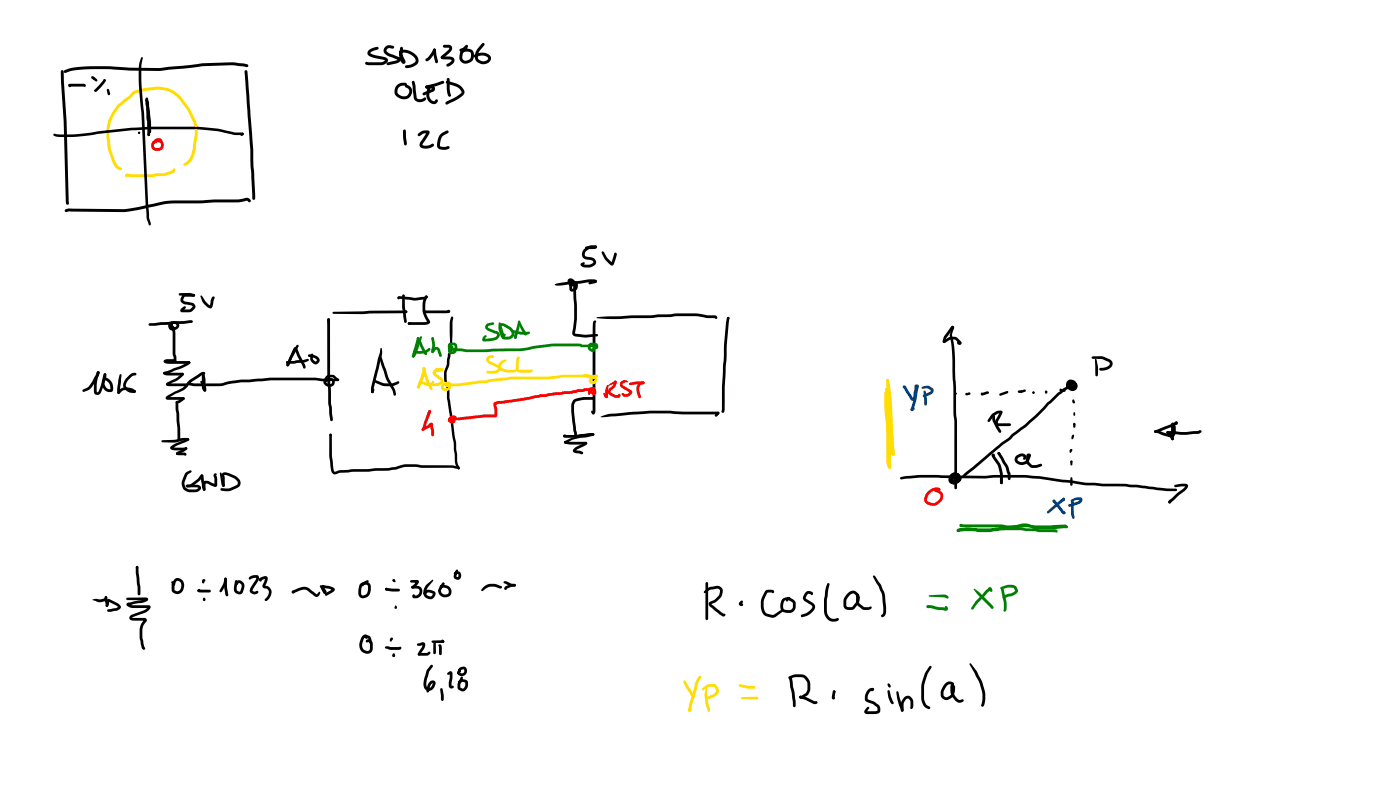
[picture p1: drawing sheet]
<svg xmlns="http://www.w3.org/2000/svg" width="337mm" height="190mm" viewBox="0 0 337 190" stroke-linecap="round" stroke-linejoin="round" font-family="sans-serif">
<g fill="#fd0">
<path d="M28.3 25.2l2.7-2.1 .7-.9 1-.6 2.3-.5 2.6-.3 2.2 .3a7.1 7.1 0 0 1 4.4 3.1l1.2 1.6 1 1.9a7.3 7.3 0 0 1 1.1 5l-.4 1.9a5.7 5.7 0 0 1-2 4.9l-.7 .4-.2-.1-.1-.5a3 3 0 0 0 1.7-1.6 29.4 29.4 0 0 0 1-6.8l-.3-1.5-1.2-2.4-1.6-2.4a6.4 6.4 0 0 0-4-2.9l-1.8-.2-2.7 .3-2.5 .6-1 .9a11.3 11.3 0 0 0-4.7 5.2 10.2 10.2 0 0 0-.5 6.4l.2 1.2 .6 1.6a2.92 2.92 0 0 0 2 2.7l-.1 .4-.3 .1a3.5 3.5 0 0 1-2.2-2.9l-.6-1.7a14.3 14.3 0 0 1 .1-7.9l.8-1.5z"/>
<path d="M30.1 41.9l.6-.2 1 .1h5l1.4-.2a5.2 5.2 0 0 0 3.2-.7l.5-.5 .3 .1a.8 .8 0 0 1-.6 1.1h-.1a6 6 0 0 1-3.6 .7l-1.1 .2h-3.2h-2l-.8-.2-.3 .2-.3-.1z"/>
</g>
<g fill="#000">
<path d="M14.7 16.9l.3-.1 .3 .4 .7 11.9 .6 19.8-.4 .3-.3-.2-.1-.5-.5-19.3-.6-9.4zM15.4 17a11.8 11.8 0 0 1 6.1-1.1h4.8l4.7 .4 7.3 .1 10.3-1.2 7-.2 3.1 .3 .7 .1 .3 .4-.3 .3-3.5-.4-7.3 .2-10.3 1.2-7.7-.2a48.8 48.8 0 0 0-13.9 .3l-1 .3-.3-.1zM24.8 19.1l.5-.1 .1 .3-.1 .2h-.5zM24.9 19.1a.36 .36 0 0 1 .5 .2 .36 .36 0 0 1-.1 .4l-2.2 2.3a.28 .28 0 0 1-.4 0 .28 .28 0 0 1 .3-.4l-.2-.1zM58.9 16.9l.2-.1 .4 .4 1.4 18.7 .4 11 .1 .8-.4 .3-.4-.3-.4-11.8zM88.7 12.1l1.1-.7 .8-.2 .3 .1 .1 .5-1.7 .6a.23 .23 0 0 0-.3 .2 .23 .23 0 0 0 .1 .3l.9 .3 2.5 .5a.84 .84 0 0 1 .8 .8 .84 .84 0 0 1-.8 .9l-.9 .3h-2.9a.61 .61 0 0 1-.6-.1 .61 .61 0 0 1-.2-.6h3.7l1-.5-3.2-.8a.97 .97 0 0 1-1-.5 .97 .97 0 0 1 .3-1.1zM92.7 11.2l.9-.3 .9 .1 .3 .3-.4 .4-1.1-.1-.4 .5a1.05 1.05 0 0 0 1.1 .9l1.7 .6a.74 .74 0 0 1 .7 .8 .74 .74 0 0 1-.8 .7l-2.3 .6-.3-.1-.1-.3 .3-.3 2-.5 .5-.3 .1 .2-2-.8a1.53 1.53 0 0 1-1.5-1.9zM96.3 11.3h.5l.1 .3-.2 2 .5 1.1-.4 .2-.8-1.9a.83 .83 0 0 1 .2-.9 .83 .83 0 0 1 .9-.2 3.3 3.3 0 0 1 3.5 2.6v.3a2.63 2.63 0 0 1-3.2 1.5v-.5l1.3-.3 .9-.4a.84 .84 0 0 0-.1-1.4 3.4 3.4 0 0 0-2.9-1v-.2l.2 .8 .5 1a.57 .57 0 0 1 0 1 .57 .57 0 0 1-.9-.5l-.4-1.5zM99.1 19.5l.2-.1 .4 .3 .5 3.9a1.34 1.34 0 0 0 1.9-.2l.3 .1a.94 .94 0 0 1-1 1 1.44 1.44 0 0 1-2-1.3l-.4-3.4zM104.1 11.8l.3-.1 .3 .1v.4a4.6 4.6 0 0 1-2 2.5l-.3-.1a.78 .78 0 0 1 .6-.9zM104.2 11.8l.2-.1 .4 .3 .5 2.8-.1 .3-.3 .1-.3-.3-.4-1.7zM106 13.6h2.2a.97 .97 0 0 1 1 .7 .97 .97 0 0 1-.5 1.1l-.9 .6-.4-.1-.1-.4 1-.6 .3-.5-1.8-.1a.57 .57 0 0 1-.6-.1 .57 .57 0 0 1-.2-.6z"/>
<path d="M106.6 10.9l1.3-.1a.92 .92 0 0 1 .8 .7 .92 .92 0 0 1-.4 .9l-1.8 1.7h-.5l.1-.6 1.9-1.9-.1-.1-1.3-.1zM107.3 19.5l.3-.1 1.9 .6a2.58 2.58 0 0 1 2.1 2.5 4 4 0 0 1-2.2 1.7l-2 .9-.4-.3 .2-.3 2.6-1.3 1.1-.9a1.96 1.96 0 0 0-1.6-1.6l-1.9-.6-.2-.3zM107.5 18.8l.2-.1 .4 .4v2.3l.3 1.5-.1 .3a.7 .7 0 0 1-.8-.9zM110.5 11.8l1.6-.3 .3 .3-.3 .4-1.3 .2-.3-.1zM111.9 10.9l.3-.1 .3 .3-.8 1a2.39 2.39 0 0 0-.5 2.1l.5 .4h.5a1.26 1.26 0 0 0 .9-2h-.1a1.87 1.87 0 0 0-1.9 .1l-.2-.1a.79 .79 0 0 1 .8-.9 1.76 1.76 0 0 1 2.3 1.2 1.76 1.76 0 0 1-1.3 2.2 1.62 1.62 0 0 1-1.9-.3 1.62 1.62 0 0 1-.3-1.9l.4-.9zM115.9 10.4l.3-.1 .3 .3-1 1.4a1.77 1.77 0 0 0-.3 2.4 1.32 1.32 0 0 0 2.1-.4v-.1a1.79 1.79 0 0 0-1.6-.6l-1.5 .5-.4-.4a3.1 3.1 0 0 1 2.6-.7 1.4 1.4 0 0 1 1.4 2 2.05 2.05 0 0 1-2.2 .7 2.05 2.05 0 0 1-1.4-1.8l.2-1.3zM16.5 20.3l.3-.2h3.3l.4 .1 .1 .4-.3 .3-.3-.3 .1 .2h-3.3l.1-.4 .2 .3a.39 .39 0 0 1-.6 .1 .39 .39 0 0 1 0-.5zM25.7 21.4l.2-.1 .3 .3 .3 1-.3 .3-.3-.3zM35.3 24.7l.5 1.6 .3 1.7v4.4l-.3 .3-.4-.3zM35.5 32l.1-.1 .2 .1 .3 .3-.1 .3h-.4zM35.1 23.8h.4l.1 .3 .2 1.7 .1 2.6 .4 2.9a.43 .43 0 0 1-.1 .5 .43 .43 0 0 1-.4 .1l-.6-3.4v-2.6l-.2-1zM35.1 23.5h.4l.3 1.3 .5 4.6v2.3l-.3 .3-.3-.3v-2.5l-.5-4.4-.2-.7z"/>
<path d="M95.4 20.5l1.1-.6 1.2 .1v.5l-1 .1a1.29 1.29 0 0 0-1.2 1.4 1.29 1.29 0 0 0 1.5 1.1 1.1 1.1 0 0 0 1.3-.7 1.1 1.1 0 0 0-.7-1.4l-.3-.3 .1-.3h.4a1.83 1.83 0 0 1 1.1 2.4 1.83 1.83 0 0 1-2.5 .9 1.89 1.89 0 0 1-1.5-1.3 1.89 1.89 0 0 1 .5-1.9zM97 31.2l.2-.1 .4 .3 .2 3.2-.3 .4a.84 .84 0 0 1-.5-1.1l-.1-1zM100.5 32.1l1.3-.7a1.54 1.54 0 0 1 1.5 .2 2.51 2.51 0 0 1-.9 1.9l-.9 1.3a2.51 2.51 0 0 0 2.5-.3l.3 .1a.95 .95 0 0 1-1.1 1l-1.1 .1a.99 .99 0 0 1-1.1-.4 .99 .99 0 0 1 .1-1.2l1.5-2.3 .2 .2-.9 .1-1.2 .6-.3-.3zM102.3 20.7l1.1-.1a.81 .81 0 0 1 1 .2 .81 .81 0 0 1 .1 .9l-.4 .3-2.1 .9-.3-.1-.2-.2 .3-.4 2.1-.9h-1.4l-.3-.4zM102.4 20.6l4-1.2 .3 .1 .1 .3-.2 .3-4 1.1-.4-.3zM102.8 20.9h.5l.1 .3-.2 1.4a1.25 1.25 0 0 0 1.3 1.7l.4-.5a.58 .58 0 0 1 .3 .6 .58 .58 0 0 1-.4 .5 1.92 1.92 0 0 1-2.3-2.4zM105.9 32.2l1.5-.8h.4v.5l-1 .5a2.82 2.82 0 0 0-1 2.7l.8 .2 1.1-.2 .3 .1a.66 .66 0 0 1-.9 .8 1.73 1.73 0 0 1-2-.7 4.2 4.2 0 0 1 .8-3.1zM15.6 50.4l1.1-.3 13.1 .2 5.9-1.1a29.3 29.3 0 0 1 10.4-1l5.3-.3a28.1 28.1 0 0 0 7.7-.4 1.01 1.01 0 0 1 1.2 .8l-.4 .3-.7-.4a28.6 28.6 0 0 1-7.7 .4l-5.4 .3a28.7 28.7 0 0 0-10.3 .9l-6 1.2-13.1-.2-.8 .2-.3-.1zM140.7 59.3l2.2-.2-.1 .2 .1-.2h.5a.46 .46 0 0 1-.2 .7h-2.1l.2-.2-.4 .4-.3-.3zM140.4 59.9a2.73 2.73 0 0 1 3-.8v.5l-1.5 .1-1.2 .9-.1 .5 .1 .4 1.4 .3a1.12 1.12 0 0 1 1.2 .8 1.12 1.12 0 0 1-.7 1.4l-.8 .3-1.4-.1a.62 .62 0 0 1-.8-.5 .62 .62 0 0 1 .6-.7l.4 .2-.5 .5v-.3l.5 .2h1.1l.9-.5-.2-.5-1-.2a1.42 1.42 0 0 1-1.5-.9 1.42 1.42 0 0 1 .5-1.6zM35.8 77.7l9.9-.8 .6 .1 .1 .3-.4 .3-1.6 .2h-2.8l-4.5 .5h-1.1l-.2-.1zM40.6 77.7l.5-.2a.31 .31 0 0 1 .4 .1 .31 .31 0 0 1 0 .4l-.1 .1-.2-.3 .1 .2-.2 .3 .2 .4 .8-.1 .3-.4-.3-.4-.6 .1 .4 .7 .2 1 .1 5.4 .2 .8a.64 .64 0 0 1 .1 .7 .64 .64 0 0 1-.7 .3l-.3-1.8v-5.3l-.2-.9-.5-.8 .1-.5 .5-.3a1.36 1.36 0 0 1 1.5 .5 1.18 1.18 0 0 1-1.2 1.7 1.07 1.07 0 0 1-1.1-.5 1.07 1.07 0 0 1 0-1.2z"/>
<path d="M43 70.5l2.7-.1 1.1 .3 .1 .2a.76 .76 0 0 1-1.1 .2l-2.6-.1-.3-.3zM43.9 70.8l.5-.2 2.4 .1v.5l-.2 .1h-2.2l-.3 .7v.2l.4 .3 1.9 .3a.92 .92 0 0 1 .4 1.4l-1 .8h-2a.46 .46 0 0 1-.5-.3 .46 .46 0 0 1 .2-.5 .85 .85 0 0 1 1.1-.5v.4l-.6 .6-.2-.4h1.8l.7-.6-.1-.3-1.4-.3a1.26 1.26 0 0 1-1.3-.7 1.26 1.26 0 0 1 .3-1.5zM48.2 71l.4 .1 .9 1.5 1.1 .8-.2 .1 .2-1.3a.8 .8 0 0 1 .9-.9l.1 .2-.4 1.9a.75 .75 0 0 1-.6 .7 .75 .75 0 0 1-.9-.4l-1-1.2zM78.8 76.5l.2-.1 .3 .4v.7l-.3 .3-.3-.3zM78.8 76.5l.2-.1 .3 .4v14.7l.3 5.3 .4 4.1-.3 .3-.3-.3-.3-1.6-.4-7.8zM80 75l8.9-.4h8.7l.3 .3-.3 .3-8.7 .1-1.7 .2-7-.1-.2-.1zM95.6 71.4l.2-.2 .2 .1v.6h-.4zM95.7 71.2l2.7 .1a6.8 6.8 0 0 0 3.4 0l.7-.3 .3 .3-.5 .6-.8 .1a7.9 7.9 0 0 1-3.9 0l-1.8-.2-.3-.3zM96.8 70.8h.4l.1 .3v2.8l.5 3.3-.3 .4-.4-.3-.4-3.4zM97.2 74.6l.6 .1v.4h-.4l-.2-.3zM98.1 77.5l.6-.1 .3 .3v.2l-.7 .1-.3-.3zM102 74.7l5.3-.1 .5-.2 .4 .4-.1 .2-.8 .2h-5l-.3-.1z"/>
<path d="M102.2 71.1h.5v.5l-.5-.1zM102.3 71.1h.4l.1 .2-.3 .7a5.7 5.7 0 0 0 .3 4.2l.6 1.2-.2 .3-.5 .2-4.4 .1-.3-.3 .3-.3h3.7l.8-.2-.1 .2a6 6 0 0 1-.9-5.4zM107.7 74.5l.2-.1 .3 .3v.4l-.3 .1-.4-.3zM108.5 76.1h.4l.1 .2-.2 1.1-.2 7.5-.2 .2-.1-.2-.2-4.8a7.9 7.9 0 0 1 .4-4zM133.4 68.3l3.3-.7 2.7-.1 2.2-.4h1.4l.5 .5-.3 .3-.4-.3 .1 .2h-1.3l-2.2 .3-2.3 .2a7.2 7.2 0 0 1-3.6 .2zM136.6 67.1l.8-.2 1.1 .8a1.29 1.29 0 0 1 .2 1.8 1.29 1.29 0 0 1-1.7 .3l-.1-1.5 .1-.6a.51 .51 0 0 1 .5-.3 .51 .51 0 0 1 .5 .3l-.5 .4v1.3a.71 .71 0 0 0 .7-.4 .71 .71 0 0 0 0-.7l-1.1-.7 .2 .4h-.1l.5-.2 .3 .1a.62 .62 0 0 1-.2 .6 .62 .62 0 0 1-.6 .1 1.13 1.13 0 0 1-.6-1.5zM142.7 77.2l.3-.2 .3 .3-.1 .3-.1 1v20.2a.53 .53 0 0 1-.2 .7 .53 .53 0 0 1-.7-.1 .53 .53 0 0 1 .1-.8l.4 .5h-.3l.1-20.5zM141.5 67.8l1.7-.5 .2 .1a.43 .43 0 0 1-.4 .6l-1.3 .3-.2-.1zM143.4 76.3l1.6-.2 11.4-.4 6.4-.4h4.7l2.5 .4 2.2 .2a.44 .44 0 0 1-.1 .7l-.3-.2h.1h-2l-2.6-.4h-4.5l-6.4 .4h-4.7l-2.7 .2h-4zM144.7 60.5h.5l.8 1.5 1.2 1.1-.3 .1 .8-2.4h.5l.1 .3-.3 1.1-.6 1.5h-.6l-1.3-1.2-.9-1.7zM174.9 76.2h.4v.2l-.6 6.3-.5 10.2v5.5l-.1 .6-.3 .2-.4-.3 .2-6 .5-10.2 .4-5zM23.4 89.3l.2-.1a1.07 1.07 0 0 1-.3 1.7l-1.6 2.5-1.5 .7h-.3l-.1-.4 1.3-.6 .6-.7 1.4-2.3z"/>
<path d="M23.3 89.3l.3-.1 .2 .1 .1 .4a9.2 9.2 0 0 0-.6 4.5l.4-.2 1.2-3.2v-.8l.3-.3a1.2 1.2 0 0 1 .2 1.4l-1.1 3.1a.88 .88 0 0 1-.9 .7 .88 .88 0 0 1-.8-.9l.1-2.5zM25 89.8l.2-.1 .4 .3-.4 1.7a1.61 1.61 0 0 0 .9 1.8h.5h-.1a1.97 1.97 0 0 0-.8-2l-.6-.2-.1-.3a.68 .68 0 0 1 .7-.3 .68 .68 0 0 1 .6 .4 2.34 2.34 0 0 1 .6 3l-.8 .1a2.17 2.17 0 0 1-1.6-2.7zM28.3 94.1a2.79 2.79 0 0 1 3.7-.7h.1a.67 .67 0 0 1 .5 .9h-.5a2.97 2.97 0 0 0-2.7-.4l-.9 .7-.3-.3zM28.8 89.9h.4v.2l-.3 3.2a1.34 1.34 0 0 1-.4 1.3 1.4 1.4 0 0 1-.3-1.4zM30.3 90.9l1.4-1.2a.88 .88 0 0 1 1.1 .2l-.1 .2-.9 .3-1 .9-.5 1v.5a1.87 1.87 0 0 0 1.8 1h.5a.54 .54 0 0 1-.3 .6 .54 .54 0 0 1-.6 0 1.94 1.94 0 0 1-2-2.5zM39.3 89.4l3.1 .1a2.03 2.03 0 0 1 1.7 .2v.4l-.3 .1-4-.1a.58 .58 0 0 1-.5-.7zM39.4 86.5l.7-.2h2l.3 .3-.3 .3-2.2 .1v-.4l5.5 .1 .4 .4-.4 .3h-5.2a.62 .62 0 0 1-.6-.2 .62 .62 0 0 1-.2-.7zM42.3 96.4l.2-.1 .4 .4 .2 2.7 .2 6.1-.3 .4-.3-.4v-2.7l-.5-4.6zM43.6 89.6l.5 .1v.4h-.5zM40 92l2.3-1.1 1.5-1.3a.52 .52 0 0 1 .3 .5 .52 .52 0 0 1-.4 .4l-1.1 .9-2.1 1-.1-.3h4.5l.4 .4-.1 .2-4.3 .1a.73 .73 0 0 1-1-.6zM42.3 96.5l1.8-1.1 .3 .3-.2 .4-1.1 .7-.6 .2-.2-.1zM44.7 92.2l.2-.1 .3 .2v.4l-.2 .1-.3-.2z"/>
<path d="M40 95.3l3.8-2.1 1.2-1a.47 .47 0 0 1 .3 .4 .47 .47 0 0 1-.3 .4l-.9 .7-2 .9-1.7 1.1-.1-.3h3.8l.3 .3-.1 .3h-4a.44 .44 0 0 1-.4-.2 .44 .44 0 0 1 .1-.5zM39.2 89.4l4-1.4 2-1.2 .5 .1 .1 .2-.3 .4-1.2 .7-3.3 1.3-1.5 .5-.2-.1zM48.2 91.6h.4l.6 .5h3.7l2-.5 3-.4 7.3-.5h10.6l1.8 .3h3.7l.3 .3-.4 .3h-3.7l-1.7-.2h-10.8l-4.9 .4h-2.1l-3.4 .6a6.9 6.9 0 0 1-3.7 .4l-2-.1-.5-.4-.3-.5zM49.1 92.5a.91 .91 0 0 1 .4 1.4l-.2 .2-.4-.4zM45.1 91.7l3.3-2.3a.71 .71 0 0 1 1 .2l-3.9 2.7-.2-.4 1.4 .2h2.3l-.3 .2-.2-2.3 .3-.3h.3l.2 .9 .1 1.7a.52 .52 0 0 1-.7 .5l-2.8-.2a.71 .71 0 0 1-1-.6zM48.6 89.7h.2l.4 .3v3l.4 .8a.52 .52 0 0 1-.7 .2 .52 .52 0 0 1-.3-.6zM70.7 83.5a.57 .57 0 0 1 .8 .4l1.9 3.9a.44 .44 0 0 1 0 .5 .44 .44 0 0 1-.5 .2l-2.1-4.6h.3l-1.6 3.9-.3 .2-.2-.1-.1-.4zM68.8 86.9l4-.4 1.2-.3 .3 .3-.2 .3-1.1 .3-2.5 .3h-1.4l-.3-.1zM71.3 83l.4-.1 .1 .3-1.6 2.9-.8 1.8h-.4l-.1-.4 .6-1.6zM74.1 85.2a2.04 2.04 0 0 1 2.7 1.5 1.05 1.05 0 0 1-.9 .8 1.05 1.05 0 0 1-1.1-.6l-.2-.9 .2-.9 .2-.2 .3 .3-.1 1.1 .7 .6a.36 .36 0 0 0 .3-.4 .36 .36 0 0 0-.4-.3l-1.7-.5zM78.4 90.3l.6-.3 1.2 .1 1.3 1.1-.2 .4-1.3-.9h-.9l-.3 .2-.4 .9 .3 .3 .6 .2 .4-.2 .1-.5a1.33 1.33 0 0 0-1.5 .2l-.2-.1a.9 .9 0 0 1 .9-.9 1.14 1.14 0 0 1 1.4 1.2 1.14 1.14 0 0 1-1.7 .8 1.18 1.18 0 0 1-.8-1.8zM89.5 93.5l.2-.2 .3 .3-.2 .7-.3 .1-.3-.3z"/>
<path d="M89.8 91.3l.2-.1 2.6 .9a4.3 4.3 0 0 0 2.9-.4h.4l.1 .2-.2 .3a5 5 0 0 1-4 .4l-1.9-.8-.2-.3zM91.2 85.5l.2-.1 .3 .2 1.6 4.9 .6 1.1a5.7 5.7 0 0 1 1.3 3.2l-.1 .2h-.4l-.3-1.2-.5-.7a11 11 0 0 1-1.6-3.6l-1.2-3.7zM91.5 83.7h.3a4.5 4.5 0 0 1-.4 2.8l-1.5 6.6-.1 1-.3 .4a.79 .79 0 0 1-.3-1.2zM142.4 95.5l.3-.1v.3v-.3l.2 .1v.4l-.2 .1v-.3v.3l-.3-.1zM137.9 96l.6-.3 1.9-.3h2.3l.3 .3-.3 .3-2.4 .1-2 .5-.3 .7v1.5l.5 4.7a.91 .91 0 0 1-.1 1.2l-.4-.3-.2-1-.5-4.5v-1.7zM137.5 67.8a.67 .67 0 0 1 .8 .1 .67 .67 0 0 1 .1 .7l.3 8.1-.5 3.4 2.6 .3 2.7-.2 .3 .3-.3 .3-2.6 .3-2.4-.2a.95 .95 0 0 1-.9-.5 .95 .95 0 0 1 .1-1l.3-2.8v-2.6l-.4-5.8 .4 .1a.39 .39 0 0 1-.3 .5 .39 .39 0 0 1-.5-.4zM172.4 99h.4l.1 .3-.8 .8-.3-.3zM38.9 105.8l2.9-.1a6.9 6.9 0 0 1 3.6-.4v.5l-.2 .1h-1.5l-1.7 .4h-3l-.1-.1zM42.4 108.8l2-.1 .5 .5-.4 .3-1.8-.2-.4-.3zM44.7 116.5l1.2-.2 1.6-1.3 .8-.9h.5v.4l-.8 1-2.2 1.5a.92 .92 0 0 1-1.2-.2zM42.4 108.7l2.1-1.2h.4a.8 .8 0 0 1-.7 1l-1.6 .8-.3-.3zM41 107.3l1.2-.8 2.7-1.1v.1l.3-.3 .2 .1a.58 .58 0 0 1-.6 .8l-2.3 1-1 .6v-.3l1 .1 2.2-.1 .2 .1v.5l-.9 .2-2.4-.1a.54 .54 0 0 1-.6-.2 .54 .54 0 0 1 0-.6z"/>
<path d="M44.6 113.6l1.1-.6 .4 .2-1 .9-.8 2a1.32 1.32 0 0 0 1.5 1.5h1.3l.6-.4-2.7-.1-.4-.3 .1-.3 2.5-.1a.87 .87 0 0 1 1.1 .7 .87 .87 0 0 1-.8 1l-1.7 .2a2.04 2.04 0 0 1-2-2.9zM48.3 114.1l.4-.1 .2 .4 .5 3.1-.3 .4-.3-.1-.2-.8zM48.9 115.7l.5-.2 .7 .1 1.7 .7-.3 .2v-1.8a.5 .5 0 0 1-.1-.7 .5 .5 0 0 1 .7-.1l-.2 .3 .3 .6v1.7a.5 .5 0 0 1-.3 .5 .5 .5 0 0 1-.5-.1l-1.4-.7h-.7l.1-.3v1.7l-.1 .2h-.5zM52.9 113.6l.4 .1 .6 2.7-.1-.1 .2 .3-.1 .3a.6 .6 0 0 1-.6-.2 .6 .6 0 0 1-.1-.7zM53.5 113.7l.8-.2 1.9 .7a1.93 1.93 0 0 1 1.6 2.3l-.5 .5-1.9 .9-1.2 .1-1.2-.2 .1-.5 .2-.1 1.9 .1 1.8-.8 .2-.4-.1-.5-.8-.7-1.5-.7-.9-.1 .2 2.5-.4 .3h-.2v-2.1l-.2-.7zM53.6 116.3l.4 .1v.2l-.1 .3h-.4l-.1-.3zM79.3 104.3h.4l.1 .2v5.1l.4 3.2 .3 .6 1.2-.5 11.7-.5 1.7-.2a11.4 11.4 0 0 1 6.7-.4h6.9l1.4 .3 .4 .4-.3 .3-1.5-.4h-7.3a10.2 10.2 0 0 0-6.2 .4l-1.8 .3-11.7 .5a1.33 1.33 0 0 1-1.9 0l-.3-1.1-.4-3zM107.7 84.9h.5l.1 .2-.2 1.4a6 6 0 0 1-.7 3v.2a5.3 5.3 0 0 0 .4 2.8l.2 1.3 .1 1.8 1.5 10.7 .3 4.6 .5 1.1a.32 .32 0 0 1 .1 .5 .32 .32 0 0 1-.5 0 2.78 2.78 0 0 1-.7-2l-.2-4.2-1.7-10.7a12.2 12.2 0 0 0-.6-4.5v-1.9a5.6 5.6 0 0 0 .7-3zM135.4 104.5h3.1l3.2-.5h.9l.3 .4-.3 .3-4.1 .5h-2.4a.51 .51 0 0 1-.5-.1 .51 .51 0 0 1-.2-.6zM135.5 104.5l.5-.1-.1 .6h-.5zM135.7 106l5.1 .1 .4 .4-.4 .3h-3.7l-1.4-.3-.1-.3zM135.6 106.1l.5-.1 .1 .4-.5 .1z"/>
<path d="M137.9 107.9l.5-.5 2.2-1.1-.1 .2 .3-.4a.43 .43 0 0 1 .3 .5 .43 .43 0 0 1-.3 .4l-2 .9-.5 .5v-.3l1.2 .2 .6 .3 .1 .2a.76 .76 0 0 1-1.1 .1h-.2a.8 .8 0 0 1-1.1-.9zM135.7 106l1.7-.8 2-.6 3.2-.6 .3 .4-.3 .3-4.8 .9-1.8 .9h-.3zM144.4 100.1a7.1 7.1 0 0 1 3.5-.7 83.1 83.1 0 0 1 17-.5h7.7l.4 .3-.4 .4a88.9 88.9 0 0 1-11.6-.3 160.1 160.1 0 0 0-16.6 .9z"/>
<circle cx="104.4" cy="12" r=".35"/>
<circle cx="35.3" cy="24" r=".32"/>
<circle cx="102.6" cy="20.9" r=".35"/>
<circle cx="97" cy="71" r=".29"/>
<circle cx="102.2" cy="74.9" r=".33"/>
<circle cx="175" cy="76.4" r=".29"/>
<circle cx="175.1" cy="76.4" r=".29"/>
<circle cx="23.6" cy="89.5" r=".34"/>
<circle cx="32.3" cy="94" r=".33"/>
<circle cx="45.4" cy="87.1" r=".33"/>
<circle cx="49.3" cy="93.8" r=".32"/>
<circle cx="69.1" cy="87.1" r=".32"/>
<circle cx="69.2" cy="87.7" r=".33"/>
<circle cx="89.5" cy="94.1" r=".32"/>
<circle cx="42.6" cy="109" r=".32"/>
<circle cx="79.5" cy="104.5" r=".3"/>
<circle cx="110.3" cy="112.5" r=".29"/>
</g>
<g fill="#000">
<path d="M22.4 18.3l.5 .5-.3 .3-.6-.3z" fill-rule="evenodd"/>
<path d="M22.3 18.6h.4l.6 .5v.4h-.3l-.6-.4z" fill-rule="evenodd"/>
<circle cx="22.2" cy="18.6" r=".31"/>
</g>
<g fill="#008000">
<path d="M107.9 82.5l.7-.2a1.16 1.16 0 0 1 1.2 .5 1.16 1.16 0 0 1 0 1.3 1.1 1.1 0 0 1-1.1 1.1 1.1 1.1 0 0 1-1.1-1 1.1 1.1 0 0 1 1-1.2 .43 .43 0 0 1 .4 .5 .43 .43 0 0 1-.6 .3l-.2-.2 .4-.3-.3 .2 .2 .1-.1 .7h.6l.3-1-.1-.3h-.8l-.1 .4 .9 .3 2.9 .2h4.7l8.4-.2 7.8-1.2 9.3 .2a.58 .58 0 0 1 .9 .5l-.2-.2h-.9l-.1 .6 .6 .3-.2 .2 .1-.5a.51 .51 0 0 1 .5 .4 .51 .51 0 0 1-.3 .6 1.2 1.2 0 0 1-1.3-1.4l.4-.8 1.1-.1a.76 .76 0 0 1 1 .8 .76 .76 0 0 1-1.2 .6l-.2-.7 .2 .2-.6 .2h-2.2l-.6-.2h-6.3l-8 1.2-8.9 .2h-4l-2.2-.2a1.95 1.95 0 0 1-2.2-1z"/>
<path d="M117 77.8l.5-.2 1.2-.1v.4l-1.3 .4-.1 .3 1.8 .9a1.09 1.09 0 0 1 1.1 1 1.09 1.09 0 0 1-1 1.2l-2.9 .3a.73 .73 0 0 1-.4-.7 .73 .73 0 0 1 .5-.6 .34 .34 0 0 1 .3-.2 .34 .34 0 0 1 .3 .3l-.5 .8-.2-.2 2.1-.2 .7-.2 .3-.4 .1-.2-.2-.2-1.7-.7a.95 .95 0 0 1-.9-.6 .95 .95 0 0 1 .3-1.1z"/>
<path d="M119.9 77.5l.2-.1 .3 .3 .1 1.4 .6 1.6h-.2l.4 .3a.52 .52 0 0 1-.7 .2 .52 .52 0 0 1-.3-.6l-.5-1.6z"/>
<path d="M120.2 77.8l.9-.1 1.5 .8a1.73 1.73 0 0 1 .9 2.2 1.67 1.67 0 0 1-1.4 .9h-.8a.59 .59 0 0 1-.7-.5 .59 .59 0 0 1 .3-.6l.4-.4 .2 .1 .1 .2-.4 .7v-.2l1.4-.2 .4-.6-.6-1-1.7-.9 .1 1a2.47 2.47 0 0 1 .4 1.9l-.2 .2-.3-.3-.2-1.7-.4-1.1z"/>
<path d="M124.6 77.1h.4l.1 .2-.2 1.4-.7 2.4-.3 .3a.79 .79 0 0 1-.1-1.3z"/>
<path d="M124 79.9l.2-.2 .2 .2-.2 1.3-.3 .2-.3-.3z"/>
<path d="M124.6 77.3l.4 .1 1.6 2.7v.4l-.3 .1-.3-.2-.5-.8-.9-2z"/>
<path d="M123.1 79.4l2.4 .3h1.9a.68 .68 0 0 1-.4 .7 .68 .68 0 0 1-.7 0h-1.1l-1.9-.5-.3-.3z"/>
<path d="M101 80.9l.2-.2 .2 .4-1.5 4.3a.5 .5 0 0 1-.3 .4 .5 .5 0 0 1-.6-.2l.3-.3h-.1z"/>
<path d="M100.3 81.1h.4l.1 .4-1.1 4.1-.4 .3-.2-.1-.1-.3z"/>
<path d="M100.3 81.1h.4v.5h-.4z"/>
<path d="M100.3 81.1l.3-.1 .3 .3 1.7 3.4v.5h-.5l-.4-.5-1.5-3.4z"/>
<path d="M99.4 84.3l2.8-.1 1-.6 .3 .3-.3 .4a4.3 4.3 0 0 1-3.9 .4z"/>
<path d="M103.8 81.1l.2-.1 .3 .2 .2 .9 .1 1-.2 1a.51 .51 0 0 1-.6 .6z"/>
<path d="M104.3 83.6a.9 .9 0 0 1 .9-.2 .9 .9 0 0 1 .6 .7l.2 .6a.65 .65 0 0 1-.1 1.1l-.3-.1-.5-1.6h-.3a1.02 1.02 0 0 1-1 .6l-.1-.4z"/>
<circle cx="123.9" cy="81.1" r=".32"/>
<circle cx="123.3" cy="79.6" r=".3"/>
<circle cx="104" cy="81.3" r=".29"/>
</g>
<g fill="#fd0">
<path d="M101.6 89.5l.3-.1 .3 .3-1 2.8a.75 .75 0 0 1-.9 .7v-.4z"/>
<path d="M101.7 88.2a.55 .55 0 0 1 .5 .3 .55 .55 0 0 1 0 .6l-1.3 4v-.2l-.1 .3-.4 .1-.2-.4 .9-2.2z"/>
<path d="M101.7 88.2l.2-.1 .3 .3 1 3.3 .8 1.6-.1 .3-.2 .1-.3-.2-.8-1.6-.8-2.4z"/>
<path d="M100.8 91.5l.2-.1 1.5 .5a.85 .85 0 0 0 1.4-.3l.2-.2a.72 .72 0 0 1 .2 .8 .72 .72 0 0 1-.6 .5h-1.1l-1.7-.7-.2-.3z"/>
<path d="M104.2 89l1.8-.4-.1 .2 .4-.4 .2 .1a.45 .45 0 0 1-.3 .7l-1.8 .2-.3-.2z"/>
<path d="M104.6 88.6l.4-.2h1a.43 .43 0 0 1 .5 .1 .43 .43 0 0 1 0 .5l-1.4 .1-.5 .6v-.1l1.2 .9a1.19 1.19 0 0 1 .8 1.1l-.3 .6a3.2 3.2 0 0 1-2.2 .6l-.2-.1v-.5l1.2-.2 .8-.5-1.9-1.6v-.4z"/>
<path d="M106.4 92.1a.83 .83 0 0 1 1.3-.2h.2l-.1 .2 .1-.1a.27 .27 0 0 1 .3 .2 .27 .27 0 0 1-.3 .3l-.7-.2-.5 .9h.9l.3-.6-.1-.3h-.3h.2l.1 .2a.42 .42 0 0 1-.5-.1 .42 .42 0 0 1 0-.4l.2-.1a.54 .54 0 0 1 .7 .1 .54 .54 0 0 1 0 .7l-.1 .1a.7 .7 0 0 1-1-.1 .7 .7 0 0 1 .1-1 .7 .7 0 0 1 1 .1 1.29 1.29 0 0 1-.3 2 1.29 1.29 0 0 1-1.9-.7z"/>
<path d="M107.3 92l3.1 .1 12.4-1.6h9.2a28.5 28.5 0 0 1 7.8-.5h1.5l.5 .3h1.1l.5-.3 .3 .3-.1 .3-.7 .3-3.1-.2a28.1 28.1 0 0 0-7.7 .4l-9.3 .1-12.3 1.6-2.3-.1a.93 .93 0 0 1-1-.5z"/>
<path d="M140.3 89.9h1l1.2 .3a1.04 1.04 0 0 1 1.1 .9 1.04 1.04 0 0 1-.8 1.1 1.04 1.04 0 0 1-1.2-.7l.2-.8 .5-.5 .4-.2 .9 .1v.5l-1.1 .2-.3 .8v-.1l.5 .1 .2-.3v-.2l-.6-.3-1.8-.4-.3-.3z"/>
<path d="M117.3 85.6l.5-.2 .9 .1v.4l-.9 .1-.4 .5 .1-.2 .4 .5 2.1 1a.96 .96 0 0 1 .4 1.1 .96 .96 0 0 1-.9 .7l-2.3 .1a.3 .3 0 0 1-.3-.4 .3 .3 0 0 1 .5-.1v.2l-.2-.3 1.9-.1 .7-.5-2.1-1a1.11 1.11 0 0 1-.7-1.5z"/>
<path d="M120.2 87l.8-.5 .7-.1-.1 .5-.4 .1a1.03 1.03 0 0 0-.7 1.2l.5 .4 1 .2h2.1a.58 .58 0 0 1-.8 .7l-2.1-.1a1.37 1.37 0 0 1-1.3-.9 1.37 1.37 0 0 1 .3-1.5z"/>
<path d="M124.3 85.8l.4-.1 .1 .5-.4 .1z"/>
<path d="M124.3 85.9l.3-.2 .3 .3-.2 2.7 3.3 .1a.46 .46 0 0 1-.4 .7h-2.2a1.04 1.04 0 0 1-1.4-.9v-1.5z"/>
<circle cx="101.9" cy="89.7" r=".32"/>
<circle cx="124.6" cy="86" r=".31"/>
</g>
<g fill="#000">
<path d="M33.9 13.9l.2-.2 .2 .2a20.8 20.8 0 0 0-.2 7.8l.5 5.3 1 22.5 .2 2.8 .4 1.1a.41 .41 0 0 1 .1 .5 .41 .41 0 0 1-.5 .2l-.6-1.7-.2-2.8-1-22.5a47.1 47.1 0 0 1-.5-12.1zM12.9 32.2a37.8 37.8 0 0 0 10.5-.6l8.7-.9a130 130 0 0 1 20.5 .2l3.8 .9h1.9l.3 .4-.3 .3-2-.1-4-.9a129.2 129.2 0 0 0-19.5-.2l-9.3 .9-1.5 .3a27.6 27.6 0 0 1-9 .1l-.2-.2zM35.4 24.5l.3 .1 .3 3-.1 .2-.2-.2zM57.9 32.1l.4-.2a.39 .39 0 0 1 .1 .6 .39 .39 0 0 1-.6-.1zM228.7 78.4l.3-.1 .4 .3-1.9 2.6-.3 1.1a.47 .47 0 0 1-.6-.2 .47 .47 0 0 1 .1-.5l.3-.9zM226.7 81.8l1.5-.8 1.3-.1 .6 .2 .9 .9a.52 .52 0 0 1-.1 .8 .52 .52 0 0 1-.7-.2l-.2-.2a.4 .4 0 0 1 .7-.2l-.1 .3-1-.9h-1l-1.3 .7a.39 .39 0 0 1-.7-.2zM228.8 78.4a.51 .51 0 0 1 .6 .2 .51 .51 0 0 1-.2 .7l-.4 1.3-.4 .1zM228.4 80.3h.4a26.2 26.2 0 0 1 .8 8.8l.2 5.1a26.2 26.2 0 0 0 .3 6.9v16.1l-.4 .3-.3-.3v-15.9l-.2-1.7v-6.4l-.2-4.1a37 37 0 0 0-.7-8.5zM256.6 91.5l.6-.3 .9 .1a.9 .9 0 0 1 .6 1.3l-.2 .3a.82 .82 0 0 1-1.3 .5 .82 .82 0 0 1 .1-1.4l.5-.3a.53 .53 0 0 1 .2 .5 .53 .53 0 0 1-.3 .4l-.1 .3 .5-.8-.9-.2-.2 .3v.5l.6 .5 .3 .1 .4-.3 .1-.4-.3-.3a1.73 1.73 0 0 0-1.6 .6h-.2a1.37 1.37 0 0 1 1.4-1.3 1.37 1.37 0 0 1 1.3 1.3 1.32 1.32 0 0 1-1.1 1 1.32 1.32 0 0 1-1.3-.6 1.41 1.41 0 0 1 0-1.8zM216.4 114.7l1.4-.3 3.3-.3 15.8 .2 2.4-.2h7.3l3.3 .3 11 1.5 4.1 .3h5.7l9.9 1.1 2.1 .1 .3 .3-.3 .3h-2.2l-9.9-1.1-5.6-.1-4.2-.2-10.9-1.6-3.6-.3h-7l-2.4 .2-15.8-.2-4.4 .5-.3-.1zM228.6 113.9l.5-.3h.8a1.36 1.36 0 0 1 .9 1.3 1.36 1.36 0 0 1-.8 1.2 1.07 1.07 0 0 1-1.6-.2 1.07 1.07 0 0 1 .4-1.5l.5-.3a.59 .59 0 0 1 .2 .6 .59 .59 0 0 1-.4 .4l-.2 .5 .5 .1 .4-.2 .3-.5-.1-.7h-.7a.91 .91 0 0 0-.6 1.1l.4 .3h.5a.78 .78 0 0 0 .7-1.2 .78 .78 0 0 0-1.4 .1l-.1 .4 .4 .2h1.1l.2-.2-.7 .1v-.1l.5 .5-.1 .2-.3 .1-.4-.2a.69 .69 0 0 1-.3-.9 .69 .69 0 0 1 .9-.4 .82 .82 0 0 1 1 .8 .82 .82 0 0 1-.9 .8h-1a1.12 1.12 0 0 1-1.1-.9 1.12 1.12 0 0 1 .7-1.3 1.45 1.45 0 0 1 2.2 .9 1.45 1.45 0 0 1-1.5 1.8 1.33 1.33 0 0 1-1.5-.9 1.33 1.33 0 0 1 .6-1.6zM229 114.2h.5l.7 .7v.4h-.4l-.8-.6z"/>
<path d="M231.6 114l9.1-7.6 1.7-1.2 .9-1 3-2.2 2.6-2.3 2.9-3 2.4-2.2 2.3-1.7 .7-.7a.66 .66 0 0 1 .8-.4 1.6 1.6 0 0 1-.9 1.4l-2.5 1.8-2.5 2.3-2.7 3-2.7 2.3-3 2.2-1 1-1.6 1.2-8.7 7.2a2.01 2.01 0 0 1-1.6 .8zM282.3 116.6l2.4-.4a.69 .69 0 0 1 .9 .4 .69 .69 0 0 1-.3 .8l-3.8 3.3-.1-.3v.5l-.2 .1-.4-.3 .2-.5 3.5-2.9 .5-.6v.2l-2.4 .2-.2-.1zM32.7 136h.5l.1 .3 .4 4.6 .1 1.8-.4 .3-.3-.3v-1.7l-.5-3.4zM41.2 139.7a.48 .48 0 0 1 .6 0 .48 .48 0 0 1 .1 .6l.1 1.5a.9 .9 0 0 0 1 .2 .9 .9 0 0 0 .5-.9v-.9l-.4-.5-.6-.1-.4 .8a.34 .34 0 0 1-.4 .1 .34 .34 0 0 1-.2-.5 1.35 1.35 0 0 1 1.5-1.1 1.35 1.35 0 0 1 1.2 1.4 1.82 1.82 0 0 1-2.1 2.3l-.8-.6v-1.9l.2 .1-.3-.2zM48.7 139.2l.4-.1 .3 .3-.4 .3 .2-.1-.2 .5a.46 .46 0 0 1-.5-.2 .46 .46 0 0 1 .1-.6zM54 138.8h.5v.3l.1 2.1 .3 1.7a.43 .43 0 0 1-.5 .2 .43 .43 0 0 1-.3-.5l-.2-1.6zM56.6 139.4h.4l.1 .3-.1 2.1 .7 .3 .3-.9a.8 .8 0 0 0-.5-1.2l-.2 .2a.36 .36 0 0 1-.3 .3 .36 .36 0 0 1-.4-.3v-.1a1.05 1.05 0 0 1 1-.7 1.05 1.05 0 0 1 1 .8l.1 .8-.3 1.1a1.21 1.21 0 0 1-1.5 .5 1.21 1.21 0 0 1-.7-1.4zM60 138.6a1.84 1.84 0 0 1 2.2-.1l-.1 1-1.4 2.4a.84 .84 0 0 0 1.1 0l.2 .1a.79 .79 0 0 1-.8 .8 1.02 1.02 0 0 1-1.1-.5 1.02 1.02 0 0 1 .2-1.3l1.2-1.7 .1-.6 .1 .1-.8 .1-.8 .4-.3-.3zM62.3 139l.8-.4a.8 .8 0 0 1 1.1 0 .8 .8 0 0 1 0 1.1l-.5 1a1.72 1.72 0 0 1 1.6 1.2 1.72 1.72 0 0 1-.6 1.9l-.8 .6-.3-.3a2.32 2.32 0 0 0 1-2.2l-.4-.5-.8-.1-.3-.3 .6-2.1 .1 .2-1 .3-.1-.3 .2 .3a.39 .39 0 0 1-.6 .2 .39 .39 0 0 1 0-.6zM86.6 140.2l1.6-.8h.4l-.1 .5-1.5 .9a2.91 2.91 0 0 0-.1 2.1l.1 .1a1.06 1.06 0 0 0 1.4-.9v-1.5l-.7-.1-.3 .3a.42 .42 0 0 1-.5-.3 .42 .42 0 0 1 .3-.5 1.23 1.23 0 0 1 1.9 .9v.7a1.73 1.73 0 0 1-.8 1.8 1.73 1.73 0 0 1-1.9-.1 3.7 3.7 0 0 1 .2-3.1zM98.7 139.4l1.6-.1a.6 .6 0 0 1 .4 .6 .6 .6 0 0 1-.4 .6l-.8 .8h-.5v-.5l1-1.1 .3 .3h-1.4l-.3-.3zM102.5 140.5l1.4-1.2 .3 .1-1.4 1.9-.3 .6v.7a.8 .8 0 0 0 .8 .7 .8 .8 0 0 0 .8-.7l-1.2-.3-.8 .6a.68 .68 0 0 1-.1-.8 .68 .68 0 0 1 .6-.4h.6a1.57 1.57 0 0 1 1.5 .7 1.43 1.43 0 0 1-1 1.6 1.43 1.43 0 0 1-1.7-.7 2.56 2.56 0 0 1 .5-2.8z"/>
<path d="M109.6 137l.2-.2 .3 .3-.4 1.4 .4 .1v-.7l-.7 .2a.44 .44 0 0 1-.2-.5 .44 .44 0 0 1 .4-.3 .99 .99 0 0 1 1.3 .5 .99 .99 0 0 1-.6 1.3 .99 .99 0 0 1-1.3-.6zM121.1 139.7l.6-.1 1.3 .6 .7 .1 .3 .3-.3 .3h-.9l-1.7-.8zM280.9 120.4l.5-.3a.46 .46 0 0 1 .1 .6 .46 .46 0 0 1-.6 .2zM22.2 144.1l2.8-.3 .3-.5 .2-.1a.75 .75 0 0 1-.3 1.2l-1.5 .3zM25.8 144a.94 .94 0 0 1 1.1 .2l1.3 .7a.87 .87 0 0 1 .7 1.3 3.9 3.9 0 0 1-2.4 .8l-.7-.1v-.5l2.1-.3 .5-.4v.2l-.5-.4-1.9-1 .2-.2v.8a.59 .59 0 0 1-.7 .6l-.1-.3zM25.3 143.3h.4l.3 1.3a1.03 1.03 0 0 1-.3 1.2l-.3-.3-.2-1.3zM30.4 143.7l4.8-.2a.48 .48 0 0 1 .4 .5 .48 .48 0 0 1-.5 .5l-.9 .3-3.3 .6 .1-.3 .8 .3h4a.65 .65 0 0 1 .4 .6 .65 .65 0 0 1-.5 .6l-.8 .6-3.2 1.2h3a.56 .56 0 0 1 .6 .4 .56 .56 0 0 1-.2 .6 2.78 2.78 0 0 0-.9 1.9v2l.5 2.1 .2 .4-.3 .3-.5-.4-.3-1-.2-1.5v-1.9a3.5 3.5 0 0 1 1.1-2.4v.2h-2.5a.76 .76 0 0 1-1.1-.4 .76 .76 0 0 1 .5-1l3-1.1 .9-.8 .3 .3h-4l-.8-.3a.55 .55 0 0 1-.6-.4 .55 .55 0 0 1 .4-.6l3.2-.6 1-.4 .1 .4h-4.5l-.3-.3zM47.6 141.7h2.8l.3 .3-.3 .3h-2.3l-.5-.2zM47.6 141.7l.3-.2 .3 .3-.4 .4-.3-.3zM54 138.8a.49 .49 0 0 1 .5 .2 .49 .49 0 0 1 0 .6l-.3 1.1-.9 1.4-.5 .1v-.3l.8-1.6zM70.2 142l1.5-.7a2.45 2.45 0 0 1 3 .3l1.4 1.2 .7-.7a.83 .83 0 0 1-.3 1.1 .83 .83 0 0 1-1.1-.1l-1.2-1a1.79 1.79 0 0 0-2.3-.2l-1.5 .6-.2-.1zM76.9 140.6l.4 .1 1 1.4h-.3l-.1 .1-.6-1.3 .1-.3a.57 .57 0 0 1 .7 .7l.2 .4a.49 .49 0 0 1 .1 .8 .49 .49 0 0 1-.8-.2l-.7-1.4z"/>
<path d="M77.4 140.6l1.3 .1a1.53 1.53 0 0 1 1.8 1.1l-.7 .6-1.4 .7-.3-.3 .1-.2 1.7-1.1v.3l-1.3-.4a1.49 1.49 0 0 1-1.3-.6zM87.6 152.7a1.15 1.15 0 0 1 1.3 .1 1.15 1.15 0 0 1 .4 1.2l-.1 .6h-.4l-.4-1.3a.54 .54 0 0 1-.6 0 .54 .54 0 0 1-.2-.6zM87.6 152.7l.3-.1a.58 .58 0 0 1 .4 .8 .58 .58 0 0 1-.8-.4zM87.2 152.7l.5-.3a.4 .4 0 0 1 .7 .3 .4 .4 0 0 1-.6 .4l-.6 1.1a1.42 1.42 0 0 0 1.2 2.2l.5-.4v-1.3l-.3-.4h-.6a.46 .46 0 0 1 .4-.7 1.1 1.1 0 0 1 1.2 1.1v1.1a1.42 1.42 0 0 1-1 1.3 1.42 1.42 0 0 1-1.5-.4 2.84 2.84 0 0 1 .1-4zM92.6 155.4l.5-.2 .9 .2h2.4a.47 .47 0 0 1-.4 .7 6 6 0 0 1-3.4-.4zM92.7 141.3l3.1 .1 .4 .4-.4 .3h-1.7l-1.3-.3-.2-.3zM93.8 153.4l.4-.3 .2 .1 .1 .2-.3 .4a.28 .28 0 0 1-.2 .2 .28 .28 0 0 1-.3-.1zM99 140.8l.2 .3-.2-.3h.4v.5l-.2-.2 .2 .2h-.4zM99 140.8l1.3-.1a1.25 1.25 0 0 1 1.2 1.7 1.64 1.64 0 0 1-1.4 1.3h-.5a.45 .45 0 0 1-.5-.5 .45 .45 0 0 1 .6-.4v.4l-.1-.1h.5l.5-.3 .2-1-.4-.4-1.4-.1zM100.3 154.6l1.1-.3a.72 .72 0 0 1 .8 .4 .72 .72 0 0 1-.1 .8l-1.1 1.8-.3 .2a.54 .54 0 0 1 0-.9l.7-1.1 .2-.7 .1 .1-.4 .2a.85 .85 0 0 1-1.1-.3zM100.5 157l2.1-.1 .6-.4 .2 .1a.85 .85 0 0 1-.8 .9h-1.9l-.2-.1zM103.8 153.9l2.7-.1 .3 .3-.3 .4-2.5-.1-.2-.1z"/>
<path d="M104.3 154.2h.4l.1 .2v2.4l-.3 .4-.4-.4zM105.4 154.9a.62 .62 0 0 1 .7 .2 .62 .62 0 0 1 .1 .7v1.3l-.3 .3-.4-.3v-1.8l.2 .1-.3-.1zM106.1 153.7l.2-.1 .4 .2v.5l-.4 .1-.2-.5zM106.2 154l.3-.2 .2 .1 .1 .4-.3 .2-.2-.1zM106.3 140.1l.3-.2 .3 .3-.9 1.7 .2 .6a.88 .88 0 0 0 1.1 .4 .88 .88 0 0 0 .6-1l-.6-.6-1.5-.1a.65 .65 0 0 1 .3-.7 .65 .65 0 0 1 .7 0l.6 .2a1.5 1.5 0 0 1 1 2.1 1.5 1.5 0 0 1-2.3 .5 1.47 1.47 0 0 1-.6-1.9zM116.2 141a3.5 3.5 0 0 1 4.5 .1 .65 .65 0 0 1-1 .1 2.92 2.92 0 0 0-3.1 .3l-.5 .4h-.4v-.3zM121.4 140.9l1.4-.6a1.02 1.02 0 0 1 1.2 .3l-.1 .2-1 .2-.9 .4-.5 .3-.3-.3zM103.5 159.8l.3-.1 .3 .3-.9 1.3-.3 1.2a2.84 2.84 0 0 0-.2 2.6l.1 .1a.78 .78 0 0 0 1.1-.6l.2-.5-.7 .7-.3 1.5h-.5l-.1-.3a3.2 3.2 0 0 1 .7-2.2 .77 .77 0 0 1 1-.3 .77 .77 0 0 1 .5 .9l-.2 .4a1.41 1.41 0 0 1-1.7 1.1 1.41 1.41 0 0 1-1-1.8l.8-3.1zM105.9 165.4l.2-.1 .3 .3 .3 1.3v1.2l-.4 .3-.3-.3zM107.6 161.6l.4-.3a.52 .52 0 0 1 .6 .1 .52 .52 0 0 1 .2 .5l-.3 2.8h.3a.39 .39 0 0 1 .1 .5 .39 .39 0 0 1-.5 .2h-.1a1.09 1.09 0 0 1-.4-1.4l.2-2.2h.2l-.6 .3-.2-.2zM110.3 160.8h.4a.28 .28 0 0 1 0 .4 .28 .28 0 0 1-.4-.2v.2zM110.4 160.5l.8-.3a1.09 1.09 0 0 1 1.1 .8 1.09 1.09 0 0 1-.7 1.3 .97 .97 0 0 1-1.4-.2 .97 .97 0 0 1 .3-1.4l.3 .3-.2 .3 .2-.1-.1 .5h.6l.3-.4-.1-.5-.6 .1-.7 1.1-.3-.3z"/>
<path d="M110.7 162.7l.3-.2 .3 .3-.6 1.5v.9l.5 .2 .3-.1 .3-.6v-.7a.88 .88 0 0 0-1.1 .1h-.5a.91 .91 0 0 1 1.2-.9l1 .4 .1 1a1.33 1.33 0 0 1-.8 1.4 1.33 1.33 0 0 1-1.6-.4l-.1-1.3z"/>
<circle cx="58.3" cy="32.2" r=".31"/>
<circle cx="33" cy="136.3" r=".32"/>
<circle cx="47.8" cy="141.9" r=".32"/>
<circle cx="70.4" cy="142.2" r=".32"/>
<circle cx="70.5" cy="142.2" r=".33"/>
<circle cx="92.9" cy="141.5" r=".32"/>
<circle cx="106.6" cy="140.2" r=".29"/>
</g>
<g fill="#000">
<path d="M33.2 31.7h.4v.4h-.4z" fill-rule="evenodd"/>
<path d="M94.4 139.2h.5l.1 .6-.6-.2z" fill-rule="evenodd"/>
<path d="M48.9 143.7h.4a.44 .44 0 0 1 .1 .4 .44 .44 0 0 1-.3 .3 .44 .44 0 0 1-.3-.3 .44 .44 0 0 1 .1-.4z" fill-rule="evenodd"/>
<path d="M94.5 157l.2-.1 .2 .3 .1 .3-.3 .4-.4-.4z" fill-rule="evenodd"/>
<path d="M94.3 157.4l.7 .1-.3 .4-.3-.1z" fill-rule="evenodd"/>
<path d="M95.1 145.5l.2 .2-.2 .2-.2-.2z" fill-rule="evenodd"/>
<path d="M95 145.6h.3l.1 .4-.3 .3-.3-.3z" fill-rule="evenodd"/>
<circle cx="33.4" cy="31.9" r=".27"/>
<circle cx="94.7" cy="139.4" r=".31"/>
<circle cx="49.1" cy="143.9" r=".27"/>
<circle cx="94.7" cy="157.4" r=".31"/>
<circle cx="95.1" cy="145.5" r=".07"/>
</g>
<g fill="#f00">
<path d="M37 33.7l.7-.5 .9 .1a.42 .42 0 0 1 .2 .7l-1-.1-.7 .6-.1 .7 .3 .3h1.1l.3-.5-.1-.6-.4-.2h-.4l-.8 .3h-.3l-.1-.2 .2-.3 .7-.4a1.37 1.37 0 0 1 1.9 1 1.37 1.37 0 0 1-1.5 1.6h-.3a1.28 1.28 0 0 1-1.2-.7 1.28 1.28 0 0 1 .2-1.4z"/>
<path d="M223.1 118a2.45 2.45 0 0 1 2.9-.6v.5h-.4l-.2-.3 .2 .2a2.19 2.19 0 0 0-2.6 2.6 1.9 1.9 0 0 0 1.9 .3l1-.9a.99 .99 0 0 0 .1-1.1 .99 .99 0 0 0-1.1-.5l-.2-.1a.51 .51 0 0 1 .3-.5 .51 .51 0 0 1 .6 .1 1.62 1.62 0 0 1 .6 2.8l-.9 .7a2.33 2.33 0 0 1-3.1-1l.2-1.2z"/>
</g>
<g fill="#000">
<path d="M229.4 94.4l.7 .1-.5 .3-.2-.1zM232.1 94.5l.9-.3 .3 .3-.2 .3a.7 .7 0 0 1-1-.1zM232.2 94.4h.2l.1 .5-.4-.1zM235.9 94.5l1.1-.4a.41 .41 0 0 1 .5 0 .41 .41 0 0 1 .2 .4l-1.1 .4a.45 .45 0 0 1-.5 .1 .45 .45 0 0 1-.2-.5zM240.3 94.6l1.8-.7 .3 .3-.2 .3-1.7 .6-.2-.1zM254.8 93.4h.4l.1 .3-.1-.2 .7 .1 .3 .2-.3 .3h-.9a.43 .43 0 0 1-.2-.7zM257.7 92.6a.37 .37 0 0 1 .4-.1 .37 .37 0 0 1 .2 .4l-.1 .8h-.4l-.1-.8 .4 .1-.5 .1zM257.8 96h.4l.1 .3a.39 .39 0 0 1-.2 .6l-.3-.4zM258.1 99.1l.4 .1v.5l-.2 .2-.3-.2zM262.5 85.7l2.4-.1 1.7 .7a1.26 1.26 0 0 1 .9 1.2 1.26 1.26 0 0 1-1 1.2l-1.1 .3h-.8l-.4-.3 .4-.3a2.48 2.48 0 0 0 2.1-.7l.1-.4-.4-.4-1.6-.7h-2.1l-.3-.3zM263.3 86.2l.3 .1 .4 2-.1 1.8-.3 .3-.3-.3zM238.4 109.1a.33 .33 0 0 1 .6 0 .33 .33 0 0 1-.3 .5l.3-.3 .2 .3a7.9 7.9 0 0 1 1.8 6.6l-.3 .1-.3-.3a7.8 7.8 0 0 0-1.8-6.1l-.2-.4z"/>
<path d="M239.9 108.7h.4l.2 .3v.2l-.6-.1zM240.5 114.8l.2-.1 .3 .3 .1 1-.4 .3-.3-.3zM239.9 108.7h.4l1.4 2.2a4.4 4.4 0 0 1 1 2.4l.2 .5v1.2l-.3 .3-.3-.3-.1-1.1-.2-.5a3.5 3.5 0 0 0-.9-2.1l-1.3-2.2zM240.5 115.7h.4l-.2 .3 .2-.3 .2 .3-.1 .2-.4 .1 .1-.3-.1 .3-.2-.3zM244.3 109.5a1.8 1.8 0 0 1 2.1-.4 .77 .77 0 0 1-.2 1.4l-.3-.3 .3-.3-.2 .1v-.4h-.4l-.9 .4-.1 .6a1.31 1.31 0 0 0 2.2-.3l.4-.9 .2 .1v1.5l.6 .7h1.1l1.1-.3 .2 .1 .1 .4-1.3 .5-1.4-.1-1-1.1-.1-1.6a.57 .57 0 0 1 .7-.7 .57 .57 0 0 1 .3 .9 2.13 2.13 0 0 1-2 1.9 1.42 1.42 0 0 1-1.7-1.8zM257.4 114.7l.2-.1 .2 .3 .1 1.5-.3 .3-.3-.3z"/>
<circle cx="229.6" cy="94.5" r=".29"/>
<circle cx="236.1" cy="94.7" r=".29"/>
<circle cx="240.1" cy="108.9" r=".31"/>
</g>
<g fill="#000">
<path d="M244.9 93.8l.8 .1v.4l-.8 .1z" fill-rule="evenodd"/>
<path d="M245.3 93.9l1-.3 .3 .2-.2 .3-.9 .3-.2-.1z" fill-rule="evenodd"/>
<path d="M251.2 94.1l.6 .1-.3 .3-.2-.1z" fill-rule="evenodd"/>
<path d="M257.2 108.1l.2-.2 .3 .3-.4 .6-.2-.2z" fill-rule="evenodd"/>
<path d="M257.2 108l.2-.1 .3 .4-.3 .2-.2-.1z" fill-rule="evenodd"/>
<path d="M257.4 110.7l.2-.1 .2 .3v.7l-.2 .2-.3-.2z" fill-rule="evenodd"/>
<path d="M257.7 104.6h.4l.1 .2-.2 .6-.2 .1-.3-.2z" fill-rule="evenodd"/>
<path d="M257.8 104.5l.4 .2-.3 .4-.3-.3z" fill-rule="evenodd"/>
<path d="M258 101.8h.5l-.1 .3h-.3z" fill-rule="evenodd"/>
<path d="M258.1 101.7l.2-.1 .2 .3v.6l-.2 .3-.3-.3z" fill-rule="evenodd"/>
<circle cx="244.9" cy="94.1" r=".28"/>
<circle cx="248.4" cy="94.3" r=".29"/>
<circle cx="251.5" cy="94.1" r=".29"/>
<circle cx="251.5" cy="94.3" r=".3"/>
<circle cx="257.6" cy="110.9" r=".27"/>
<circle cx="257.6" cy="108.1" r=".25"/>
<circle cx="258" cy="104.6" r=".21"/>
<circle cx="258.3" cy="101.8" r=".24"/>
</g>
<g fill="#004080">
<path d="M253.1 120.1h.5v.6h-.5z"/>
<path d="M253.1 120.1h.5l2.5 3.1a.63 .63 0 0 1-.6 .3 .63 .63 0 0 1-.5-.6l-1.8-2.3 .2 .1-.3-.1z"/>
<path d="M255.5 123.1l.3-.2 .2 .1 .1 .4-.3 .1-.2-.1z"/>
<path d="M255.5 122.8h.2l.3 .1v.5l-.4 .1-.2-.4z"/>
<path d="M251.8 122.8l3.7-3.2h.4l.1 .3-.1 .4-3.8 3h-.4z"/>
<path d="M255.5 119.6l.2-.1a.46 .46 0 0 1 .3 .5 .46 .46 0 0 1-.3 .4 .52 .52 0 0 1-.2-.8z"/>
<path d="M257.6 120.4h.4l.1 .2v2.7l.2 1-.3 .4-.2-.1-.3-1.1z"/>
<path d="M257.5 120.1l1.7-.6a.79 .79 0 0 1 1 .5 .79 .79 0 0 1-.6 1l-2 .7a.47 .47 0 0 1-.5 0 .47 .47 0 0 1-.2-.5l2.2-.7 .5-.5 .1 .1h-.9l-1.2 .4-.3-.2z"/>
<path d="M217.1 92.6h.3l.4 .2 1.6 2.8 .4-2a.89 .89 0 0 1 .4-1.2h.1a.48 .48 0 0 1 .5 .1 .48 .48 0 0 1 .1 .5l-.7 3.6-.7 2.1-.3 .1-.2-.1-.1-.4 .7-2.4 .6-3.1 .3 .2h-.2l.2-.2-.2 2.1a1 1 0 0 1-1.1 1.4l-.3-.3-1.1-1.7-.6-1.2 .3-.1-.4 .3-.1-.2z"/>
<path d="M219 98.2h.5v.5h-.5z"/>
<path d="M219 98.2l.6-.3h.2a.58 .58 0 0 1-.2 .7 .58 .58 0 0 1-.6 .1z"/>
<path d="M222.1 93.9l.2-.1 .2 .2 .3 1.7v1.4l-.3 .3-.3-.3z"/>
<path d="M221.6 93l.9-.3a1.85 1.85 0 0 1 2 1.1l-.5 .8-1.9 .9a.41 .41 0 0 1-.2-.5 .41 .41 0 0 1 .3-.3l1.4-.6 .2-.4v.1l-.9-.5-1.1 .1-.2-.1z"/>
<circle cx="257.8" cy="120.6" r=".32"/>
</g>
<g fill="#000">
<path d="M238.6 99.7h.5l.2 1.2 1.4 2.6-.1 .4-.2 .1-.3-.2-1.5-2.6zM240.4 98.8a.42 .42 0 0 1 .5 .1 .42 .42 0 0 1 0 .5l-1 1.8v.6l-.1-.1h2.9l.4 .3-.4 .4h-2.9a.96 .96 0 0 1-.4-1.6l.9-1.8 .1 .2zM238.5 99.5l1.5-.8a.58 .58 0 0 1 .6-.1 .58 .58 0 0 1 .3 .6l-1 .2-.9 .5-1.1 1.4h-.4l-.1-.4zM209.9 138.3l.4 .1 1.4 1.9 1 2.5 .3 4.3-.2 .8-.6 .4-.4-.3 .4-.5 .1-.7-.3-3.9-.8-2.1-1.3-2.2zM169.3 142l1.2-.9 1.8-.4a1.39 1.39 0 0 1 1.3 .7 1.39 1.39 0 0 1 0 1.5l-.1 .2a4.3 4.3 0 0 1-2.5 2l2.9 2.4h.4l.1 .2-.3 .4a1.93 1.93 0 0 1-1.6-.9l-1.7-1.4a.73 .73 0 0 1-.4-.6 .73 .73 0 0 1 .3-.7l1.3-.6 .8-.8 .2-.8a.63 .63 0 0 0-.6-.9l-1.6 .3-1.4 .8-.2-.3zM169.7 139.9h.4l.1 .2v8.6l-.3 .3-.3-.3zM177.8 144.6l.5-.3h.2v.5l-.2 .3-.1-.2a.41 .41 0 0 1 .4 .6l-.3 .1a.58 .58 0 0 1-.6-.3 .58 .58 0 0 1 .1-.7zM184.1 141.9l.5-.2a1.21 1.21 0 0 1 1.5 .4l-.3 .4-.3-.4 .1 .2-1.1 .1-.1 .1a4.6 4.6 0 0 0-.7 4.1l.6 .7 1.5 .4 2-1.2 .3 .1 .1 .2-2.1 1.6h-.6l-1.2-.3a2.29 2.29 0 0 1-1.4-2.6 5.4 5.4 0 0 1 1.2-3.6zM188.1 143.9l.8-.4h1l-.1 .3-.8 .3a1.59 1.59 0 0 0-.4 2.3l1.4 .2 .5-.6 .1-1.1-1.1-.7a.34 .34 0 0 1-.3 .2 .34 .34 0 0 1-.3-.2 .73 .73 0 0 1 1.2-.5l1.1 .9 .1 1.2a1.55 1.55 0 0 1-1.4 1.4 1.83 1.83 0 0 1-2.2-.9 2.91 2.91 0 0 1 .4-2.4zM193.7 142.2a1.06 1.06 0 0 1 1.7 .5l-.2 .3-.4-.4 .1 .1a.59 .59 0 0 0-1 .4l-.2 .7 1.3 .8a1.26 1.26 0 0 1 .6 2.1l-1 .9-.8 .4-1 .3-.3-.3 .2-.4a3.8 3.8 0 0 0 2.5-1.5l.1-.4-.2-.2-1.6-1.1a.94 .94 0 0 1-.4-1.2zM198.9 140.1h.4l.1 .3-.6 3.6v2.6a1.73 1.73 0 0 0 .6 1.8 1.73 1.73 0 0 0 1.9 0l.3 .1a.75 .75 0 0 1-.9 .8 2.44 2.44 0 0 1-2.6-2.7v-2.7l.4-2.4zM203.8 142.5a1.44 1.44 0 0 1 1.5-.6 1.44 1.44 0 0 1 1.1 1.3l-.1 .2h-.4l-.1-.3-.5-.5a1.07 1.07 0 0 0-1.3 .7l-.5 .9-.1 1.2 .2 .3 1.3 .1 .9-1.1a1.47 1.47 0 0 0 0-1.7l.1-.3 .2-.1a1.91 1.91 0 0 1 .2 2.5l-.8 1a1.64 1.64 0 0 1-2.7-.5 3 3 0 0 1 1-3.1z"/>
<path d="M205.9 142.7l.2-.1 .4 .3v1.7l.2 .5 1.1 .7h1.7a.8 .8 0 0 1-.8 .7l-1.3-.1-1.4-1.1-.2-.8z"/>
</g>
<g fill="#008000">
<path d="M230.8 125.9l10 .1 1.3 .2h1.8a6.4 6.4 0 0 1 3.3-.4l1.2 .4 7.9-.1a.41 .41 0 0 1 .3 .4 .41 .41 0 0 1-.2 .4l-.4-.2-3.4 .2h-4.4a4 4 0 0 0-3.6-.1l-2.5 .1-1.3-.2h-9.1l-.8-.2 .3-.2a.3 .3 0 0 1-.5 .1 .3 .3 0 0 1 .1-.5z"/>
<path d="M230.1 127.1l.7-.2 14.6-.2 1.3 .2 2.4 .1 .7 .2h4a.45 .45 0 0 1 .4 .7l-4.4-.1-.8-.2h-2.3l-1.3-.2-14.9 .2 .1-.3-.3-.1 2.2-.5 2.8 .5h2.6l2.4-.5h1.1l1.7-.4a11.6 11.6 0 0 1 6 .1l4.2 .1 3.1-.3 .3 .4-.3 .3-3 .2h-4.4a9.9 9.9 0 0 0-5.6-.2l-1.9 .5h-1.1l-2.4 .4h-2.7l-2.5-.4-2.3 .4a.38 .38 0 0 1-.5-.1 .38 .38 0 0 1 .1-.6z"/>
<path d="M222.8 145.5h.6l.3 .2-.1 .2-.5 .2-.4-.4z"/>
<path d="M222.8 145.5l.9-.1 1.8 .4 1.3 .1 .6 .1-.2 .2v-.6a.55 .55 0 0 1 .7 .6 .55 .55 0 0 1-.7 .5l-4.1-.6-.4-.4z"/>
<path d="M223.3 143l4.1-.1a.72 .72 0 0 1 .6 .8l-.2 .1-.8-.3-3.6-.2z"/>
<path d="M234.1 141.5l.1-.1a22.8 22.8 0 0 1 4.6 4.6l-.3 .3-.3-.2-3.1-3.2z"/>
<path d="M236.9 141.9l.5-.4a.55 .55 0 0 1 .5-.4 .55 .55 0 0 1 .6 .3l.1 .5a.41 .41 0 0 1-.5 .2 .41 .41 0 0 1-.3-.4l.3-.1-3.1 3.4-1.1 1.4h-.4v-.4l1-1.5z"/>
<path d="M240.7 141.3l.3-.1 .3 .3 .6 3 .1 1.3a1.05 1.05 0 0 1-.5 1.2l-.3-.3 .1-1.8-.6-3.3z"/>
<path d="M240.5 141.1l1.5-.6h1.2a1.26 1.26 0 0 1 1.3 .7 1.08 1.08 0 0 1 .1 1.2 1.08 1.08 0 0 1-.9 .6l-1.7 .5a.65 .65 0 0 1-1 0 2.11 2.11 0 0 1 1.9-.9l1.2-.7-.5-.6-1.3-.1-1.6 .4-.2-.1z"/>
</g>
<g fill="#000">
<path d="M277.5 103.4a3.6 3.6 0 0 1 2.5 .6l1.8 .5h-.2l.4-.6v-1.2l-.4-.8 .3-.3 .4 .1 .3 .6 .1 1.5a1.24 1.24 0 0 1-1.2 1.3l-4-1.2zM280.5 103.7l1.7-.1 2.9 .2 2.9-.3 .5-.2 .3 .1v.5l-.6 .3a24.5 24.5 0 0 1-7.7-.1zM280.5 103.7l.3-.1 .6 .4 .8 1.4-.1 .3-.5-.1-.6-1.1-.6-.6zM281.6 105.2h.5v.5h-.5zM281.7 101.7l.2-.1 .4 .3-.1 3.5-.3 .4-.4-.4v-3.2zM282.6 101.3h.4l.1 .3a.39 .39 0 0 1-.3 .5 .39 .39 0 0 1-.4-.5l.3-.1-.2 .2zM277.5 103.4l3.9-1.5 1.2-.6h.4l.1 .3a5 5 0 0 1-2.8 1.5l-2 .8a.49 .49 0 0 1-.5 .1 .49 .49 0 0 1-.3-.6z"/>
<circle cx="281.9" cy="101.9" r=".34"/>
</g>
<g fill="#fd0">
<path d="M164.3 163.5l.2-.1 .3 .2 2 3.5h-.2l.3-.2a.41 .41 0 0 1 .1 .7 .41 .41 0 0 1-.7-.1l-1.4-2.3-.7-1.4z"/>
<path d="M168.1 162.5l.2-.1a.32 .32 0 0 1 .3 .4 .32 .32 0 0 1-.5 .2z"/>
<path d="M168 162.5l.3-.1 .3 .3-.9 1.7-1.7 6.2v-.2v.3l-.3 .3-.3-.2v-.3l1.6-5.7a3.4 3.4 0 0 1 .9-2.2z"/>
<path d="M165.5 170.4l.3-.1-.1 .1a.4 .4 0 0 1 .7 .1l-.4 .4a.38 .38 0 0 1-.4 .1 .38 .38 0 0 1-.2-.3z"/>
<path d="M169.9 164.9l.4 4 .4 1.5-.1 .5-.2 .1-.3-.3-.5-1.5-.2-1.6a4.2 4.2 0 0 1 .5-2.7z"/>
<path d="M168.8 165.4l1.3-.9 1.4-.2a1.59 1.59 0 0 1 1 2.4l-1.1 .8-.9 .4-.4-.1-.1-.2 .2-.3 1.2-.5 .6-.5a1.01 1.01 0 0 0-.4-1.3l-1.3 .1-1.3 .8-.3-.3z"/>
<path d="M178.2 167.5l3.7-.1 .4 .3-.4 .3-3.6-.1h-.1z"/>
<path d="M177.6 164.5l3 .3a.76 .76 0 0 1 1 .3 .95 .95 0 0 1-1.3 .4l-2.5-.5-.2-.3z"/>
<path d="M212.9 93.2h.5l.1 .3 .6 4.4 .1 7.7 .7 2.8v.5l-.2-.1 .4 .4-.1 .2a.45 .45 0 0 1-.7-.2l-.8-3.4v-7.5l-.7-4.2z"/>
<path d="M213.1 91.1h.5l.3 .9 .5 3.9 .2 6.9 .5 5.9a.42 .42 0 0 1-.1 .7 .42 .42 0 0 1-.6-.2l.1-.3-.1 .1-.2-2.2-.4-10.6-.7-4.7z"/>
<path d="M213.1 91.1h.5l.1 .3 .1 19.7a.75 .75 0 0 1-.2 1.2l-.3-.4-.3-1.1z"/>
<path d="M212.8 94a.48 .48 0 0 1 .6 0 .48 .48 0 0 1 .1 .6l.4 2.8 .3 6.4v5.3l-.2 2.8-.4 .4-.3-.4 .2-2.9v-5.1l-.2-6.3-.5-3.3 .2 .2 .3-.1v3.8l.9 9.8v4.3l-.4 .4-.3-.4v-4.3l-.9-9.7v-3.8z"/>
<path d="M213.5 111.6l.2-.1 .3 .3 .1 .8-.3 .1-.3-.3z"/>
<circle cx="213.1" cy="93.5" r=".32"/>
</g>
<g fill="#000">
<path d="M233.1 159.4h.3l1.4 1.8 .6 1.2a8.3 8.3 0 0 1 1.1 7.2l-.3 .2-.3-.1v-.5a7.6 7.6 0 0 0-.7-5.7l-2.1-3.9zM189.7 162.5a4.3 4.3 0 0 1 2.8-.5 2.47 2.47 0 0 1 2.3 2.5v1.3l-.5 1.1-1.4 .9-.7-.1v-.5l.5-.1 1.1-.7 .3-.8v-1.1a2.09 2.09 0 0 0-1-1.7l-1.9-.1-1.4 .4-.3-.3zM189.8 162.6l.4 .1v.5l-.4-.1zM189.8 162.7l.2-.1 .4 .3 .6 3.5 .3 3.2-.4 .3-.3-.3-.3-3.1-.4-1.5zM192.2 167.2l.3-.1a8.2 8.2 0 0 1 3.3 1.4h.6a.59 .59 0 0 1-.2 .6 .59 .59 0 0 1-.7 0l-2-1-1.2-.3-.2-.3zM192.2 167.3l.2-.2 .3 .1v.5l-.3 .1-.2-.1zM200.3 165.9h.4l.1 .3-.2 1.4-.2-.2 .3 .1a.39 .39 0 0 1-.4 .5 .39 .39 0 0 1-.3-.6zM209.5 165.4l.3-.1 .2 .1v.4l-.2 .1 .1-.1a.31 .31 0 0 1-.4 .1 .31 .31 0 0 1-.1-.4zM208.8 165.6l.3-.2a.72 .72 0 0 1 1 .2l-.3 .3a1.53 1.53 0 0 0-1.2 2.1l1.5 .5 .7 .6a1.38 1.38 0 0 1 .3 2.3l-2.6 .1a.6 .6 0 0 1-.6-.2 .6 .6 0 0 1 0-.7l.8-.8 .3 .2-.6 1-.1-.2 2.6-.1-.1-.9-.9-.6-.9-.3a1.31 1.31 0 0 1-1-2.1zM213.4 165.9l.2-.1 .3 .2 .3 1.4 .7 1.5-.1 .2a1.03 1.03 0 0 1-1.1-1.1zM215.5 166.1l.2-.1 .3 .3 1.1 3.7a.51 .51 0 0 1 .1 .6 .51 .51 0 0 1-.5 .3l-1-2.9zM217.4 167.5a1.3 1.3 0 0 1 1.5-.2 1.3 1.3 0 0 1 .7 1.3l-.1 1.3-.4 .4-.3-.3v-1.7l-.4-.5-.5 .1a1.98 1.98 0 0 0-.7 1.5v1.2l-.3 .4-.3-.4v-1.6z"/>
<path d="M223.4 160.1l.3-.2 .3 .3-.8 1.4a10.6 10.6 0 0 0-1 6.5l.5 1.2 .9 .6-.1 .4-.3 .1a2.56 2.56 0 0 1-1.7-2.8 10.6 10.6 0 0 1 1.1-6.3zM227.3 164.2a1.29 1.29 0 0 1 2 .1l-.3 .4-.3-.4 .1 .2a.97 .97 0 0 0-1.3 .5 2.22 2.22 0 0 0-.6 2.1 .7 .7 0 0 0 .9 .3 1.93 1.93 0 0 0 1.1-2.4h.3v1.2l.2 .7 .8 1 .6 .3a.57 .57 0 0 1 .9 .1l-.5 .4-.8 .1a3.4 3.4 0 0 1-1.7-1.9l-.2-2a.57 .57 0 0 1 .6-.4 .57 .57 0 0 1 .5 .6 2.45 2.45 0 0 1-2.2 3.1 1.5 1.5 0 0 1-1.3-2l.5-1.1z"/>
<circle cx="190" cy="162.9" r=".32"/>
<circle cx="200.5" cy="166.2" r=".31"/>
<circle cx="200.5" cy="166.2" r=".3"/>
</g>
<g fill="#000">
<path d="M213.4 164.6l.5-.3 .1 .4-.3 .3z" fill-rule="evenodd"/>
<path d="M213.5 164.5h.5l.1 .6-.5-.1z" fill-rule="evenodd"/>
<circle cx="213.6" cy="164.4" r=".28"/>
</g>
<g fill="#f00">
<path d="M103.1 98.6l.2-.1a.43 .43 0 0 1 .2 .7l-.2 .6h-.4z"/>
<path d="M103 98.6l.3-.1 .3 .3-.3 .4 .2-.1-1.1 3.4-.4 .8-.3 .2a.7 .7 0 0 1 0-1.2z"/>
<path d="M101.5 102.9l1.4-.8a.67 .67 0 0 1 .5-.5 .67 .67 0 0 1 .7 .3l.2 2.6-.3 .3-.3-.3-.3-2.6 .3 .3-.4 .4-1.4 .9-.5-.1-.1-.2z"/>
<path d="M107.9 100.3a.72 .72 0 0 1 1-.3 .72 .72 0 0 1 .3 1 .72 .72 0 0 1-1 .3h-.1a.98 .98 0 0 1 .2-1.3 .98 .98 0 0 1 1.3 0l.2 .4v.5l-.2 .1-.5-.5-.6 .2 .2 .1-.1 .1v-.4l.1 .2h-.3l-.1 .3v-.1l.7 .1-.3 .3a.45 .45 0 0 1-.1-.7 .45 .45 0 0 1 .6 0 .58 .58 0 0 1 .3 .6 .58 .58 0 0 1-.5 .5h-.4a.77 .77 0 0 1-.9-.5 .77 .77 0 0 1 .2-.9z"/>
<path d="M109 100.5l1.7-.3a36.2 36.2 0 0 1 8.3-.6l-.1 .1v-1.5l-.3-.6a.71 .71 0 0 1 .5-1.1l6.7-.9 4.1-.9 7.3-.8 1.6-.4h1.3l.4-.2 2.5-.2a.64 .64 0 0 1-.6 .8h-1.8l-.4 .3h-1.3l-1.7 .4-7.1 .8-4.2 .8-6.8 1 .2-.2 .2 1.2v1.6l-.1 .4-.4 .1a35.2 35.2 0 0 0-8.2 .6l-1.7-.1z"/>
<path d="M141.7 93.2l1.1-.2 .3 .4-.3 .3h-.8l.2-.1v.3l.6 .3-.1 .1-.2-.6-.4 .3-.2 .6a.35 .35 0 0 1-.4 .1 .35 .35 0 0 1-.2-.5 1.01 1.01 0 0 1 1.4-1.1 1.01 1.01 0 0 1 .3 1.8l-.6-.1a1.12 1.12 0 0 1-.8-1.4z"/>
<path d="M145.8 92.6l.3-.2 .2 .3-.1 2.6a.57 .57 0 0 1-.7 .2 .57 .57 0 0 1-.4-.6l-.1-.4a.38 .38 0 0 1 .5 0 .38 .38 0 0 1 .2 .4l.2 .2-.4 .2v-1.6z"/>
<path d="M146 92.6l1.8-1.2 .4 .1 .1 .2-.2 .3-2 .7z"/>
<path d="M147.7 91.5l.2-.1a1.02 1.02 0 0 1 0 1.5l-1 .9-.2 .4 1.3 .7h.6l-.1 .1 .2-.3a.44 .44 0 0 1 .5 .3 .44 .44 0 0 1-.3 .5l-.3 .1a2.81 2.81 0 0 1-2.1-.7 1.04 1.04 0 0 1 0-1.6l.8-.7z"/>
<path d="M149.2 91.7l.9-.4 1 .4-.1 .2h-.8l-.5 .3-.1 .3 1.9 1.1a.69 .69 0 0 1 .5 .6 .69 .69 0 0 1-.5 .7 1.53 1.53 0 0 1-1.8 .2l-.3-.4 .1-.2 .2-.1 .5 .3a1.1 1.1 0 0 0 1.2-.6v.2l-1.4-.8a1.11 1.11 0 0 1-.8-1.8z"/>
<path d="M151.3 92l1.9-.4h1.4v.4v-.4l.4 .4-.4 .3v-.3v.3l-3 .2-.3-.1z"/>
<path d="M153.5 92l.4-.3a.86 .86 0 0 1 1.1 .3l-.1 .2-.6 .1a1.08 1.08 0 0 0-.6 1.4l.3 1.3a.39 .39 0 0 1 0 .5 .39 .39 0 0 1-.4 .1l-.2-.3a2.86 2.86 0 0 1 .1-3.3z"/>
</g>
</svg>
